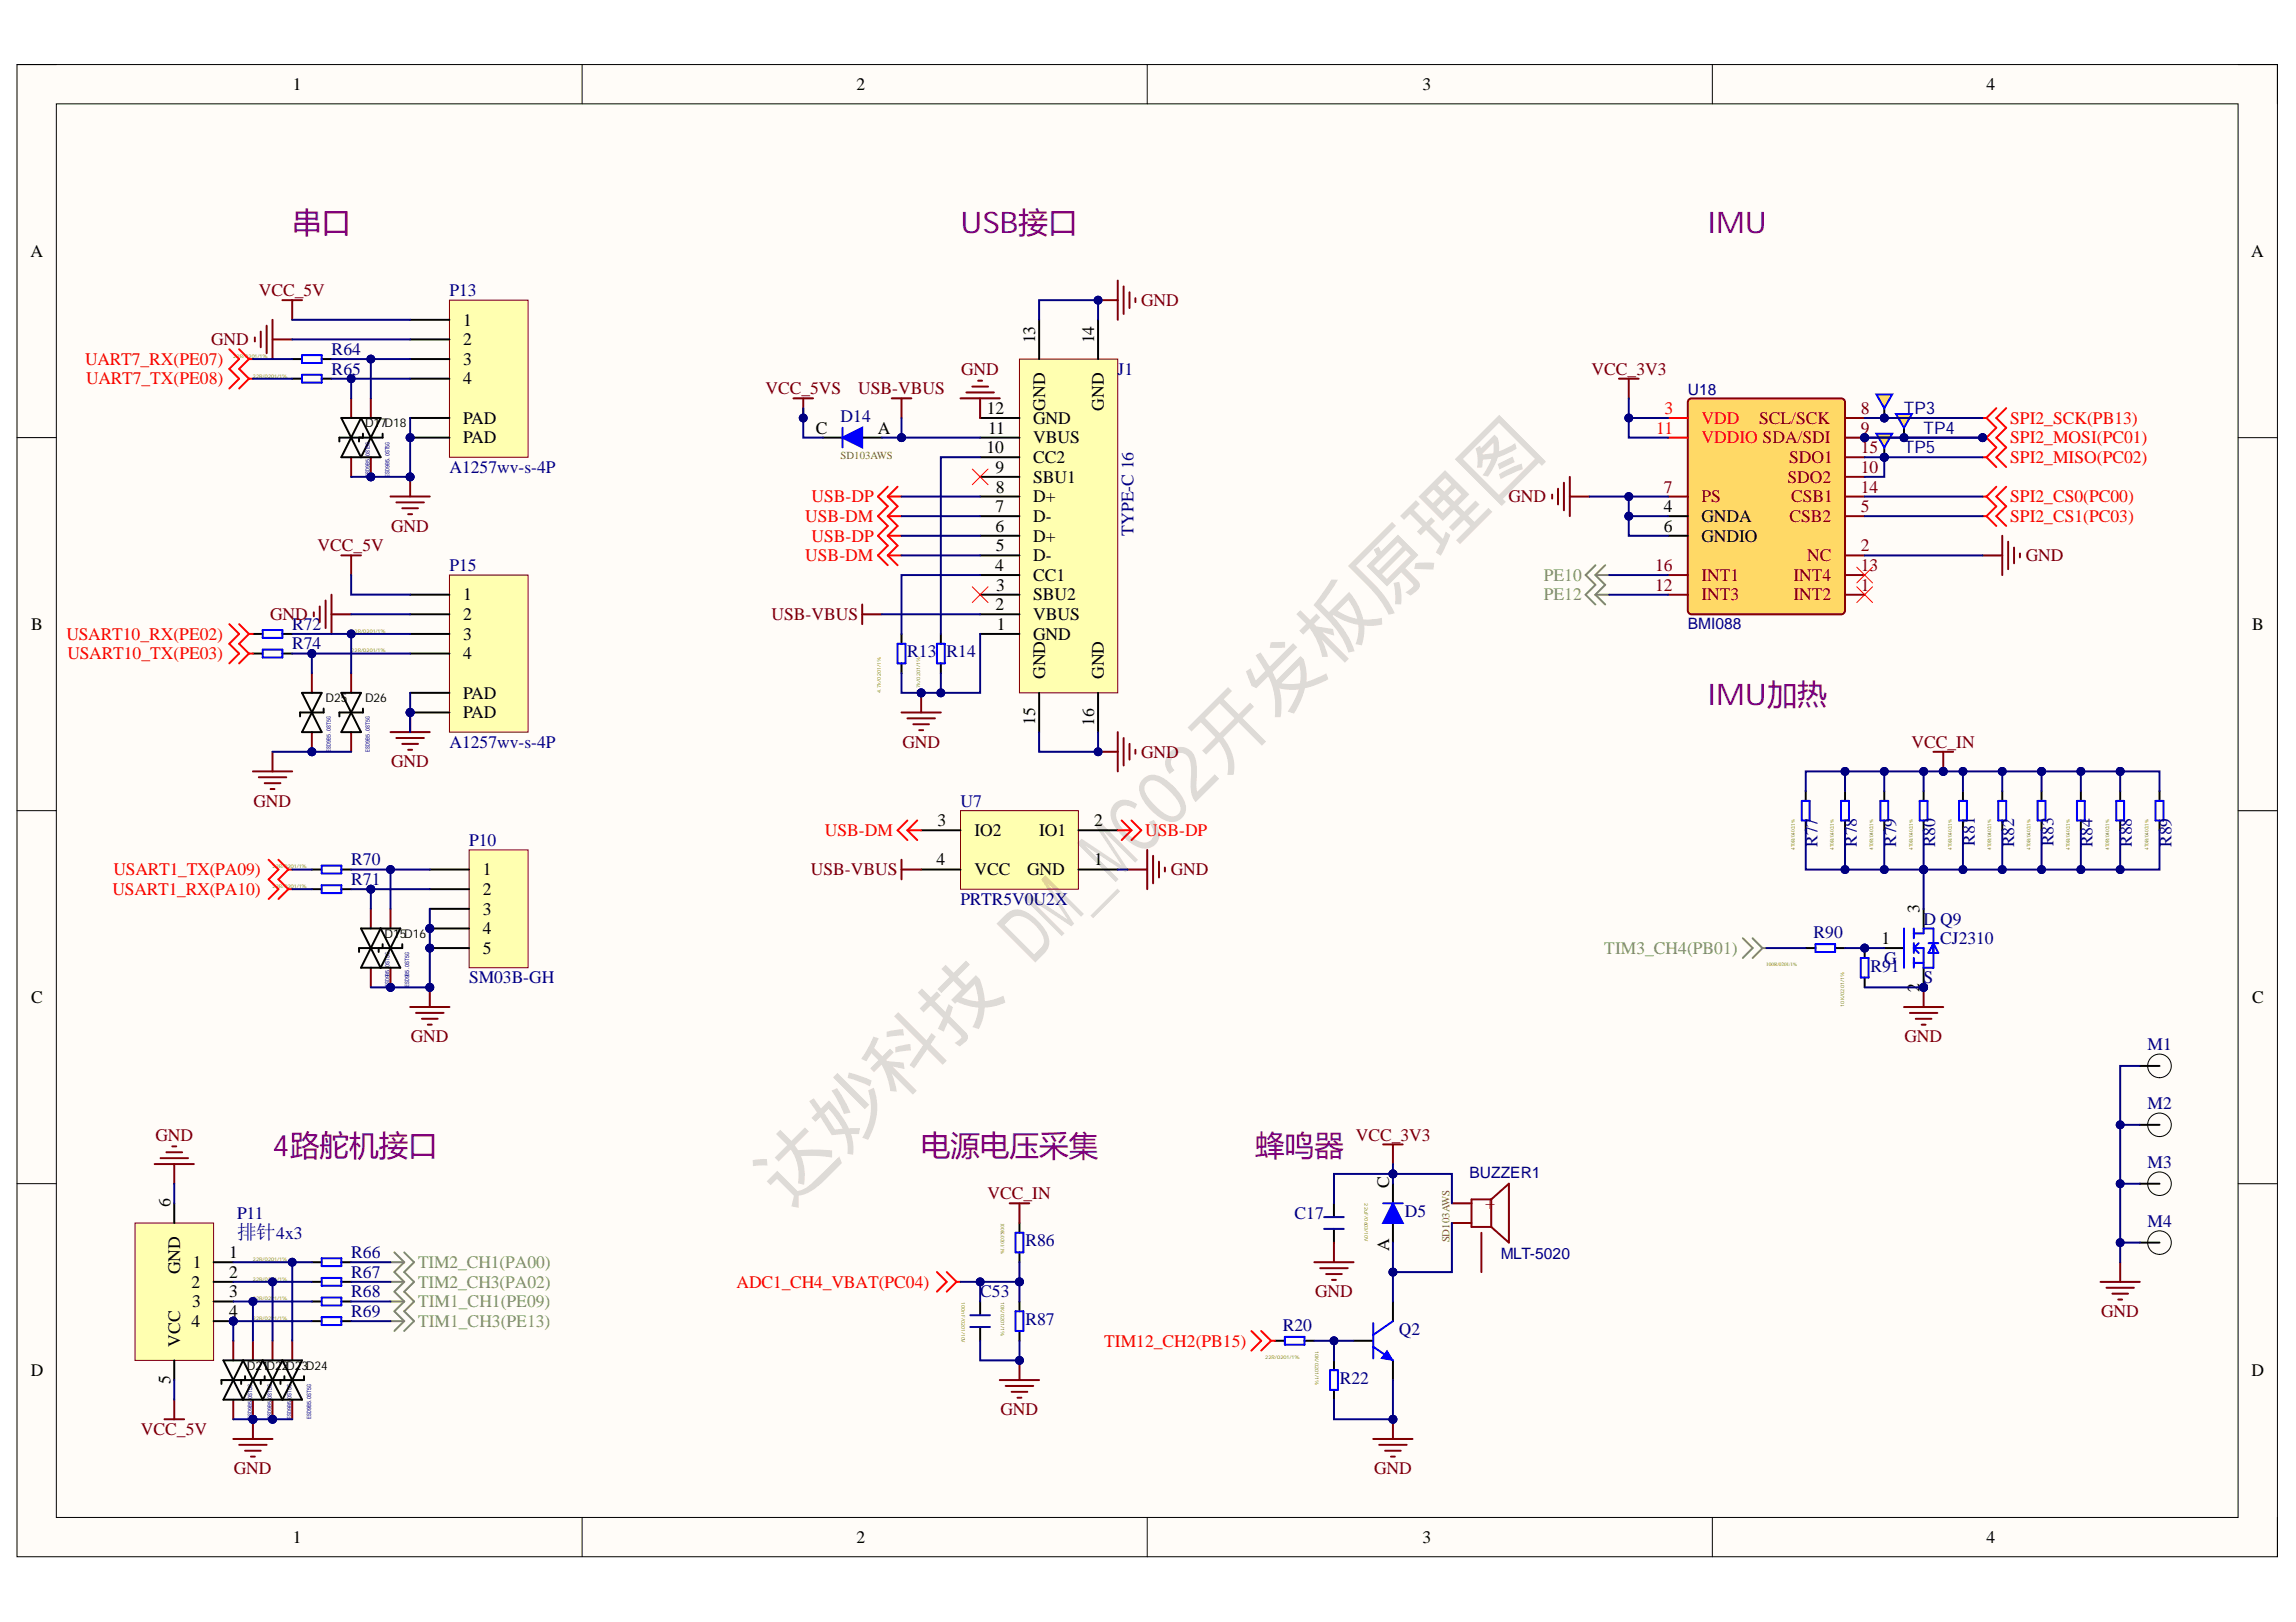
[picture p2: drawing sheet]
<svg xmlns="http://www.w3.org/2000/svg" width="297mm" height="210mm" viewBox="0 0 297 210" stroke-linecap="round" stroke-linejoin="round" font-family="sans-serif">
<defs><g id="words">
<text font-size="9.9" x="102.1" y="156.4" transform="rotate(-45 102.1 156.4)">达妙科技 DM_MC02开发板原理图</text>
<g font-size="3.8" fill="#800080">
<text x="37.8" y="30.2">串口</text>
<text x="124.3" y="30.2">USB接口</text>
<text x="220.9" y="30.2">IMU</text>
<text x="220.9" y="91.2">IMU加热</text>
<text x="35.2" y="149.6">4路舵机接口</text>
<text x="119.2" y="149.6">电源电压采集</text>
<text x="162.4" y="149.6">蜂鸣器</text>
</g>
<text font-size="2.5" fill="#000080" x="30.7" y="160.3">排针4x3</text>
<g font-size="2.3">
<text x="37.9" y="11.7">1</text>
<text x="110.8" y="11.7">2</text>
<text x="184" y="11.7">3</text>
<text x="257" y="11.7">4</text>
<text x="3.9" y="33.2">A</text>
<text x="291.3" y="33.2">A</text>
<text x="59.9" y="42.1">1</text>
<text x="59.9" y="44.7">2</text>
<text x="59.9" y="47.2">3</text>
<text x="133.9" y="44.4" transform="rotate(-90 133.9 44.4)">13</text>
<text x="141.5" y="44.4" transform="rotate(-90 141.5 44.4)">14</text>
<text x="59.9" y="49.8">4</text>
<text x="127.7" y="53.6">12</text>
<text x="135.2" y="53.1" transform="rotate(-90 135.2 53.1)">GND</text>
<text x="142.8" y="53.1" transform="rotate(-90 142.8 53.1)">GND</text>
<text x="59.9" y="54.8">PAD</text>
<text x="59.9" y="57.4">PAD</text>
<text x="105.5" y="56.1">C</text>
<text x="113.6" y="56.1">A</text>
<text x="127.6" y="58.6">10</text>
<text x="127.8" y="56.1">11</text>
<text x="133.7" y="59.9">CC2</text>
<text x="133.7" y="57.4">VBUS</text>
<text x="133.7" y="54.8">GND</text>
<text x="128.8" y="61.2">9</text>
<text x="128.8" y="63.8">8</text>
<text x="133.7" y="65">D+</text>
<text x="133.7" y="62.5">SBU1</text>
<text x="128.8" y="68.8">6</text>
<text x="128.8" y="66.3">7</text>
<text x="128.8" y="71.4">5</text>
<text x="133.7" y="70.1">D+</text>
<text x="133.7" y="67.6">D-</text>
<text x="215.3" y="66.3">4</text>
<text x="215.3" y="68.8">6</text>
<text x="220.1" y="67.6">GNDA</text>
<text x="220.1" y="70.1">GNDIO</text>
<text x="59.9" y="77.7">1</text>
<text x="128.8" y="73.9">4</text>
<text x="128.9" y="76.4">3</text>
<text x="133.7" y="77.7">SBU2</text>
<text x="133.7" y="75.2">CC1</text>
<text x="133.7" y="72.6">D-</text>
<text x="4" y="81.5">B</text>
<text x="59.9" y="80.2">2</text>
<text x="59.9" y="82.8">3</text>
<text x="128.8" y="79">2</text>
<text x="129" y="81.5">1</text>
<text x="133.7" y="82.8">GND</text>
<text x="133.7" y="80.2">VBUS</text>
<text x="291.4" y="81.5">B</text>
<text x="59.9" y="85.3">4</text>
<text x="135.2" y="87.9" transform="rotate(-90 135.2 87.9)">GND</text>
<text x="142.8" y="87.9" transform="rotate(-90 142.8 87.9)">GND</text>
<text x="59.9" y="90.4">PAD</text>
<text x="59.9" y="93">PAD</text>
<text x="133.9" y="93.9" transform="rotate(-90 133.9 93.9)">15</text>
<text x="141.5" y="93.9" transform="rotate(-90 141.5 93.9)">16</text>
<text x="121.3" y="106.9">3</text>
<text x="141.5" y="106.9">2</text>
<text x="62.5" y="113.3">1</text>
<text x="121.1" y="112">4</text>
<text x="126.1" y="108.2">IO2</text>
<text x="126.1" y="113.3">VCC</text>
<text x="132.9" y="113.3">GND</text>
<text x="134.4" y="108.2">IO1</text>
<text x="141.5" y="112">1</text>
<text x="62.5" y="115.8">2</text>
<text x="62.5" y="118.4">3</text>
<text x="248.3" y="118.1" transform="rotate(-90 248.3 118.1)">3</text>
<text x="62.5" y="120.9">4</text>
<text x="62.5" y="123.5">5</text>
<text x="243.4" y="122.2">1</text>
<text x="4" y="129.8">C</text>
<text x="248.3" y="128.3" transform="rotate(-90 248.3 128.3)">2</text>
<text x="291.4" y="129.8">C</text>
<text x="179.7" y="153.7" transform="rotate(-90 179.7 153.7)">C</text>
<text x="22" y="156.2" transform="rotate(-90 22 156.2)">6</text>
<text x="179.7" y="161.9" transform="rotate(-90 179.7 161.9)">A</text>
<text x="23.3" y="164.9" transform="rotate(-90 23.3 164.9)">GND</text>
<text x="24.8" y="166.6">2</text>
<text x="25" y="164.1">1</text>
<text x="29.7" y="162.8">1</text>
<text x="29.7" y="165.4">2</text>
<text x="29.7" y="167.9">3</text>
<text x="24.8" y="171.7">4</text>
<text x="24.9" y="169.2">3</text>
<text x="29.7" y="170.5">4</text>
<text x="4" y="178.1">D</text>
<text x="22" y="179.1" transform="rotate(-90 22 179.1)">5</text>
<text x="23.3" y="174.3" transform="rotate(-90 23.3 174.3)">VCC</text>
<text x="291.3" y="178.1">D</text>
<text x="37.9" y="199.7">1</text>
<text x="110.8" y="199.7">2</text>
<text x="184" y="199.7">3</text>
<text x="257" y="199.7">4</text>
</g>
<g font-size="2.3" fill="#800000">
<text x="33.5" y="38.3">VCC_5V</text>
<text x="147.6" y="39.6">GND</text>
<text x="27.3" y="44.7">GND</text>
<text x="99" y="51">VCC_5VS</text>
<text x="111" y="51">USB-VBUS</text>
<text x="124.4" y="48.5">GND</text>
<text x="205.9" y="48.5">VCC_3V3</text>
<text x="195.2" y="65">GND</text>
<text x="41.1" y="71.4">VCC_5V</text>
<text x="50.6" y="68.8">GND</text>
<text x="262.1" y="72.6">GND</text>
<text x="35" y="80.2">GND</text>
<text x="99.8" y="80.2">USB-VBUS</text>
<text x="50.6" y="99.3">GND</text>
<text x="116.7" y="96.8">GND</text>
<text x="147.6" y="98">GND</text>
<text x="247.3" y="96.8">VCC_IN</text>
<text x="32.8" y="104.4">GND</text>
<text x="104.9" y="113.3">USB-VBUS</text>
<text x="151.5" y="113.3">GND</text>
<text x="53.1" y="134.9">GND</text>
<text x="246.4" y="134.9">GND</text>
<text x="20.1" y="147.6">GND</text>
<text x="175.4" y="147.6">VCC_3V3</text>
<text x="127.7" y="155.2">VCC_IN</text>
<text x="170.1" y="167.9">GND</text>
<text x="271.8" y="170.5">GND</text>
<text x="18.2" y="185.7">VCC_5V</text>
<text x="129.4" y="183.2">GND</text>
<text x="30.3" y="190.8">GND</text>
<text x="177.8" y="190.8">GND</text>
</g>
<g font-size="2.3" fill="#000080">
<text x="58.1" y="38.3">P13</text>
<text x="42.9" y="46">R64</text>
<text x="42.9" y="48.5">R65</text>
<text x="144.6" y="48.5">J1</text>
<text x="108.7" y="54.6">D14</text>
<text x="58.1" y="61.2">A1257wv-s-4P</text>
<text x="146.7" y="69.3" transform="rotate(-90 146.7 69.3)">TYPE-C 16</text>
<text x="58.1" y="73.9">P15</text>
<text x="37.8" y="81.5">R72</text>
<text x="37.8" y="84">R74</text>
<text x="117.4" y="85.1">R13</text>
<text x="122.5" y="85.1">R14</text>
<text x="58.1" y="96.8">A1257wv-s-4P</text>
<text x="124.3" y="104.4">U7</text>
<text x="45.4" y="112">R70</text>
<text x="60.7" y="109.5">P10</text>
<text x="235.1" y="109.6" transform="rotate(-90 235.1 109.6)">R77</text>
<text x="240.2" y="109.6" transform="rotate(-90 240.2 109.6)">R78</text>
<text x="245.3" y="109.6" transform="rotate(-90 245.3 109.6)">R79</text>
<text x="250.4" y="109.7" transform="rotate(-90 250.4 109.7)">R80</text>
<text x="255.5" y="109.5" transform="rotate(-90 255.5 109.5)">R81</text>
<text x="260.6" y="109.7" transform="rotate(-90 260.6 109.7)">R82</text>
<text x="265.7" y="109.5" transform="rotate(-90 265.7 109.5)">R83</text>
<text x="270.7" y="109.7" transform="rotate(-90 270.7 109.7)">R84</text>
<text x="275.8" y="109.6" transform="rotate(-90 275.8 109.6)">R88</text>
<text x="280.9" y="109.6" transform="rotate(-90 280.9 109.6)">R89</text>
<text x="45.4" y="114.5">R71</text>
<text x="124.3" y="117.1">PRTR5V0U2X</text>
<text x="248.9" y="119.6">D Q9</text>
<text x="234.6" y="121.4">R90</text>
<text x="242" y="125.7">R91</text>
<text x="243.8" y="124.7">G</text>
<text x="251" y="122.2">CJ2310</text>
<text x="60.7" y="127.3">SM03B-GH</text>
<text x="248.9" y="127.3">S</text>
<text x="277.8" y="135.9">M1</text>
<text x="277.8" y="143.5">M2</text>
<text x="277.8" y="151.1">M3</text>
<text x="30.7" y="157.7">P11</text>
<text x="132.7" y="161.3">R86</text>
<text x="167.5" y="157.7">C17</text>
<text x="181.7" y="157.5">D5</text>
<text x="277.8" y="158.8">M4</text>
<text x="45.4" y="162.8">R66</text>
<text x="45.4" y="165.4">R67</text>
<text x="45.4" y="167.9">R68</text>
<text x="126.8" y="167.9">C53</text>
<text x="45.4" y="170.5">R69</text>
<text x="132.7" y="171.5">R87</text>
<text x="166" y="172.2">R20</text>
<text x="181" y="172.8">Q2</text>
<text x="173.3" y="179.1">R22</text>
</g>
<g font-size="2.3" fill="#f00">
<text x="11" y="47.2">UART7_RX(PE07)</text>
<text x="11.1" y="49.8">UART7_TX(PE08)</text>
<text x="215.3" y="53.6">3</text>
<text x="214.3" y="56.1">11</text>
<text x="220.1" y="54.8">VDD</text>
<text x="220.1" y="57.4">VDDIO SDA/SDI</text>
<text x="260.1" y="59.9">SPI2_MISO(PC02)</text>
<text x="260.1" y="54.8">SPI2_SCK(PB13)</text>
<text x="260.1" y="57.4">SPI2_MOSI(PC01)</text>
<text x="105" y="65">USB-DP</text>
<text x="260.1" y="65">SPI2_CS0(PC00)</text>
<text x="104.2" y="67.6">USB-DM</text>
<text x="105" y="70.1">USB-DP</text>
<text x="260.1" y="67.6">SPI2_CS1(PC03)</text>
<text x="104.2" y="72.6">USB-DM</text>
<text x="8.6" y="82.8">USART10_RX(PE02)</text>
<text x="8.7" y="85.3">USART10_TX(PE03)</text>
<text x="14.7" y="113.3">USART1_TX(PA09)</text>
<text x="106.7" y="108.2">USB-DM</text>
<text x="148.1" y="108.2">USB-DP</text>
<text x="14.6" y="115.8">USART1_RX(PA10)</text>
<text x="95.3" y="166.6">ADC1_CH4_VBAT(PC04)</text>
<text x="142.9" y="174.3">TIM12_CH2(PB15)</text>
</g>
<g font-size="2.3" fill="#800">
<text x="240.7" y="53.6">8</text>
<text x="227.6" y="54.8">SCL/SCK</text>
<text x="231.5" y="59.9">SDO1</text>
<text x="240.7" y="56.1">9</text>
<text x="240.7" y="58.6">15</text>
<text x="215.3" y="63.8">7</text>
<text x="220.1" y="65">PS</text>
<text x="231.2" y="62.5">SDO2</text>
<text x="231.7" y="65">CSB1</text>
<text x="240.7" y="61.2">10</text>
<text x="240.7" y="63.8">14</text>
<text x="231.5" y="67.6">CSB2</text>
<text x="240.7" y="71.4">2</text>
<text x="240.7" y="66.3">5</text>
<text x="214.1" y="76.4">12</text>
<text x="214.1" y="73.9">16</text>
<text x="220.1" y="77.7">INT3</text>
<text x="220.1" y="75.2">INT1</text>
<text x="232" y="77.7">INT2</text>
<text x="232" y="75.2">INT4</text>
<text x="233.8" y="72.6">NC</text>
<text x="240.7" y="76.4">1</text>
<text x="240.7" y="73.9">13</text>
<text x="192.2" y="156.5">+</text>
</g>
<g font-size="2.3" fill="#6aa84f">
<text x="199.7" y="77.7">PE12</text>
<text x="199.7" y="75.2">PE10</text>
<text x="207.6" y="123.5">TIM3_CH4(PB01)</text>
<text x="54.1" y="164.1">TIM2_CH1(PA00)</text>
<text x="54.1" y="166.6">TIM2_CH3(PA02)</text>
<text x="54.1" y="171.7">TIM1_CH3(PE13)</text>
<text x="54.1" y="169.2">TIM1_CH1(PE09)</text>
</g>
<g font-size="2.2" fill="#000080">
<text x="246.3" y="53.6">TP3</text>
<text x="246.3" y="58.7">TP5</text>
<text x="248.9" y="56.1">TP4</text>
</g>
<g font-size="2" fill="#000080">
<text x="218.3" y="51.1">U18</text>
<text x="218.3" y="81.3">BMI088</text>
<text x="190.1" y="152.5">BUZZER1</text>
<text x="194.2" y="162.9">MLT-5020</text>
</g>
<g font-size="1.6">
<text x="47.2" y="55.3">D17D18</text>
<text x="42.1" y="90.9">D25</text>
<text x="47.2" y="90.9">D26</text>
<text x="49.8" y="121.3">D15D16</text>
<text x="31.9" y="177.2">D21D22D23D24</text>
</g>
<g font-size="1.4" fill="#808000">
<text x="108.7" y="59.4">SD103AWS</text>
<text x="187.5" y="160.8" transform="rotate(-90 187.5 160.8)">SD103AWS</text>
</g>
<g font-size=".7" fill="#808000">
<text x="232.2" y="110" transform="rotate(-90 232.2 110)">470R/0402/1%</text>
<text x="237.3" y="110" transform="rotate(-90 237.3 110)">470R/0402/1%</text>
<text x="242.3" y="110" transform="rotate(-90 242.3 110)">470R/0402/1%</text>
<text x="247.5" y="110" transform="rotate(-90 247.5 110)">470R/0402/1%</text>
<text x="252.5" y="110" transform="rotate(-90 252.5 110)">470R/0402/1%</text>
<text x="257.6" y="110" transform="rotate(-90 257.6 110)">470R/0402/1%</text>
<text x="262.7" y="110" transform="rotate(-90 262.7 110)">470R/0402/1%</text>
<text x="267.8" y="110" transform="rotate(-90 267.8 110)">470R/0402/1%</text>
<text x="272.9" y="110" transform="rotate(-90 272.9 110)">470R/0402/1%</text>
<text x="278" y="110" transform="rotate(-90 278 110)">470R/0402/1%</text>
<text x="228.5" y="125.1">100R/0201/1%</text>
<text x="129.5" y="158.2" transform="rotate(90 129.5 158.2)">100K/0201/1%</text>
</g>
<g font-size=".6" fill="#808000">
<text x="30.2" y="46.3">22R/0201/1%</text>
<text x="32.7" y="48.9">22R/0201/1%</text>
<text x="45.4" y="81.9">22R/0201/1%</text>
<text x="45.4" y="84.4">22R/0201/1%</text>
<text x="114" y="89.7" transform="rotate(-90 114 89.7)">4.7k/0201/1%</text>
<text x="119" y="89.7" transform="rotate(-90 119 89.7)">4.7k/0201/1%</text>
<text x="35.2" y="112.4">22R/0201/1%</text>
<text x="35.2" y="114.9">22R/0201/1%</text>
<text x="238.6" y="130.3" transform="rotate(-90 238.6 130.3)">10K/0201/1%</text>
<text x="176.5" y="155.7" transform="rotate(90 176.5 155.7)">22uF/0603/10V</text>
<text x="32.7" y="163.2">22R/0201/1%</text>
<text x="32.7" y="165.7">22R/0201/1%</text>
<text x="32.7" y="168.3">22R/0201/1%</text>
<text x="32.7" y="170.8">22R/0201/1%</text>
<text x="124.4" y="168.4" transform="rotate(90 124.4 168.4)">100nF/0201/10V</text>
<text x="129.5" y="168.4" transform="rotate(90 129.5 168.4)">10K/0201/1%</text>
<text x="163.7" y="175.9">22R/0201/1%</text>
<text x="170.1" y="174.8" transform="rotate(90 170.1 174.8)">10K/0201/1%</text>
</g>
</g></defs>
<path d="M2.2 8.4h292.4v193.1h-292.4z" fill-rule="evenodd" fill="#fffcf8"/>
<path d="M2.2 8.4h292.4v193.1h-292.4z" fill="none" stroke="#000" stroke-width=".13"/>
<path d="M7.3 13.4h282.2v183h-282.2z" fill-rule="evenodd" fill="#fffcf8"/>
<g fill="none" stroke="#000" stroke-width=".13">
<path d="M2.2 8.4h5.1M7.3 13.4h282.2v183h-282.2zM75.3 8.4v5M148.4 8.4v5M221.5 8.4v5M289.5 8.4h5.1v5M2.2 56.6h5.1M289.5 56.6h5.1M2.2 104.9h5.1M289.5 104.9h5.1M2.2 153.2h5.1M289.5 153.2h5.1"/>
<path d="M75.3 196.4v5.1M148.4 196.4v5.1M221.5 196.4v5.1M294.6 196.4v5.1"/>
</g>
<path d="M124.3 104.9h15.2v10.2h-15.2z" fill-rule="evenodd" fill="#ffffb0"/>
<path d="M124.3 104.9h15.2v10.2h-15.2z" fill="none" stroke="#800000" stroke-width=".13"/>
<path d="M119.2 112.5h5.1M119.2 107.4h5.1M139.5 112.5h5.1M139.5 107.4h5.1" fill="none" stroke="#000" stroke-width=".25"/>
<path d="M116.6 112.5h2.6M116.6 111.3v2.5M145.9 112.5h2.5M148.4 110v5.1M149.2 110.8v3.5M149.9 111.5v2M150.7 112.3v.5" fill="none" stroke="#800000" stroke-width=".25"/>
<path d="M131.9 46.5h12.7v43.2h-12.7z" fill-rule="evenodd" fill="#ffffb0"/>
<path d="M131.9 46.5h12.7v43.2h-12.7z" fill="none" stroke="#800000" stroke-width=".13"/>
<g fill="none" stroke="#000" stroke-width=".25">
<path d="M126.8 59.2h5.1M126.8 56.6h5.1M126.8 54.1h5.1M134.4 41.4v5.1M142.1 41.4v5.1M126.8 79.5h5.1M126.8 77h5.1M126.8 74.4h5.1M126.8 71.9h5.1M126.8 69.3h5.1M126.8 66.8h5.1M126.8 64.3h5.1"/>
<path d="M126.8 61.7h5.1M126.8 82h5.1M134.4 89.7v5M142.1 89.7v5"/>
</g>
<path d="M142.1 97.3h2.5M144.6 94.7v5.1M145.4 95.5v3.6M146.1 96.3v2M146.9 97v.5" fill="none" stroke="#800000" stroke-width=".25"/>
<circle cx="142.1" cy="97.3" r=".51" fill="#000080"/>
<circle cx="142.1" cy="97.3" r=".51" fill="none" stroke="#000080" stroke-width=".13"/>
<path d="M116.6 92.2h5.1M117.4 93h3.6M118.2 93.7h2M118.9 94.5h.5M119.2 89.7v2.5" fill="none" stroke="#800000" stroke-width=".25"/>
<circle cx="119.2" cy="89.7" r=".51" fill="#000080"/>
<circle cx="119.2" cy="89.7" r=".51" fill="none" stroke="#000080" stroke-width=".13"/>
<path d="M102.6 51.5h2.6M103.9 51.5v2.6M124.3 51.5h5M125 50.8h3.6M125.8 50h2M126.5 49.3h.6M126.8 51.5v2.6" fill="none" stroke="#800000" stroke-width=".25"/>
<path d="M114.9 66.8l1.2 1.3-1.2 1.2M114.9 64.3l1.2 1.2-1.2 1.3M114.9 63l-1.3 1.3 1.3 1.2-1.3 1.3 1.3 1.3-1.3 1.2 1.3 1.3-1.3 1.3 1.3 1.2M114.9 66.8h1.7M114.9 69.3l1.2 1.3-1.2 1.3M114.9 69.3h1.7M114.9 64.3h1.7M114.9 71.9l1.2 1.2M114.9 71.9h1.7M116.1 63l-1.2 1.3" fill="none" stroke="#f00" stroke-width=".25"/>
<circle cx="103.9" cy="54.1" r=".51" fill="#000080"/>
<circle cx="103.9" cy="54.1" r=".51" fill="none" stroke="#000080" stroke-width=".13"/>
<g fill="none" stroke="#000" stroke-width=".13">
<circle cx="279.4" cy="137.9" r="1.53"/>
<circle cx="279.4" cy="145.6" r="1.53"/>
<circle cx="279.4" cy="153.2" r="1.53"/>
<circle cx="279.4" cy="160.8" r="1.53"/>
</g>
<path d="M116.6 82v1.3M116.6 85.8v1.3M121.7 82v1.3M121.7 85.8v1.3M276.8 137.9h2.6M172.6 155.7v1.8M172.6 159v1.8M276.8 145.6h2.6M276.8 153.2h2.6M172.6 176v1.3M172.6 179.9v1.2M276.8 160.8h2.6" fill="none" stroke="#000" stroke-width=".25"/>
<g fill="none" stroke="#800000" stroke-width=".25">
<path d="M170 163.3h5.1M170.8 164.1h3.6M171.6 164.9h2M172.3 165.6h.5M172.6 160.8v2.5M271.7 165.9h5.1M272.5 166.7h3.6M273.3 167.4h2M274 168.2h.5M274.3 163.3v2.6M177.7 186.2h5M178.4 187h3.6"/>
<path d="M179.2 187.7h2M180 188.5h.5M180.2 183.7v2.5"/>
</g>
<path d="M116.1 83.3h1v2.5h-1zM121.2 83.3h1v2.5h-1zM172.1 177.3h1v2.6h-1z" fill="none" stroke="#00f" stroke-width=".25"/>
<path d="M171.3 159h2.5M171.3 157.5h2.5" fill="none" stroke="#0000bf" stroke-width=".25"/>
<circle cx="180.2" cy="183.7" r=".51" fill="#000080"/>
<circle cx="180.2" cy="183.7" r=".51" fill="none" stroke="#000080" stroke-width=".13"/>
<path d="M165 173.5h1.2M168.8 173.5h1.2" fill="none" stroke="#000" stroke-width=".25"/>
<path d="M166.2 173h2.6v1h-2.6z" fill="none" stroke="#00f" stroke-width=".25"/>
<circle cx="30.2" cy="171" r=".51" fill="#000080"/>
<circle cx="30.2" cy="171" r=".51" fill="none" stroke="#000080" stroke-width=".13"/>
<path d="M17.5 158.3h10.1v17.7h-10.1z" fill-rule="evenodd" fill="#ffffb0"/>
<path d="M17.5 158.3h10.1v17.7h-10.1z" fill="none" stroke="#800000" stroke-width=".13"/>
<path d="M27.6 163.3h2.6M27.6 165.9h2.6M27.6 168.4h2.6M27.6 171h2.6" fill="none" stroke="#000" stroke-width=".25"/>
<circle cx="30.2" cy="171" r=".51" fill="#000080"/>
<circle cx="30.2" cy="171" r=".51" fill="none" stroke="#000080" stroke-width=".13"/>
<path d="M22.5 155.7v2.6M22.5 176v2.6" fill="none" stroke="#000" stroke-width=".25"/>
<circle cx="55.6" cy="120.2" r=".51" fill="#000080"/>
<circle cx="55.6" cy="120.2" r=".51" fill="none" stroke="#000080" stroke-width=".13"/>
<circle cx="55.6" cy="122.7" r=".51" fill="#000080"/>
<circle cx="55.6" cy="122.7" r=".51" fill="none" stroke="#000080" stroke-width=".13"/>
<path d="M60.7 110h7.6v15.2h-7.6z" fill-rule="evenodd" fill="#ffffb0"/>
<path d="M60.7 110h7.6v15.2h-7.6z" fill="none" stroke="#800000" stroke-width=".13"/>
<path d="M55.6 112.5h5.1M55.6 115.1h5.1M55.6 117.6h5.1M55.6 120.2h5.1" fill="none" stroke="#000" stroke-width=".25"/>
<circle cx="55.6" cy="120.2" r=".51" fill="#000080"/>
<circle cx="55.6" cy="120.2" r=".51" fill="none" stroke="#000080" stroke-width=".13"/>
<path d="M55.6 122.7h5.1" fill="none" stroke="#000" stroke-width=".25"/>
<circle cx="55.6" cy="122.7" r=".51" fill="#000080"/>
<circle cx="55.6" cy="122.7" r=".51" fill="none" stroke="#000080" stroke-width=".13"/>
<path d="M53.1 130.3h5M53.8 131.1h3.6M54.6 131.8h2M55.3 132.6h.6M55.6 127.8v2.5" fill="none" stroke="#800000" stroke-width=".25"/>
<circle cx="55.6" cy="127.8" r=".51" fill="#000080"/>
<circle cx="55.6" cy="127.8" r=".51" fill="none" stroke="#000080" stroke-width=".13"/>
<path d="M175.1 173.5h2.6M180.2 168.4v2.6M180.2 176v2.6" fill="none" stroke="#000" stroke-width=".25"/>
<path d="M177.7 174.3l2.5 1.7M177.7 171.2v4.6M180.2 171l-2.5 1.8" fill="none" stroke="#00f" stroke-width=".25"/>
<path d="M179.4 174.8l.8 1.2-1.5-.2z" fill="#00f"/>
<path d="M179.4 174.8l.8 1.2-1.5-.2z" fill="none" stroke="#00f" stroke-width=".13"/>
<path d="M180.2 153.2v2.5M180.2 158.3v2.5" fill="none" stroke="#000" stroke-width=".25"/>
<path d="M178.9 155.7h2.6" fill="none" stroke="#00f" stroke-width=".25"/>
<path d="M180.2 155.7l1.3 2.6h-2.6z" fill="#00f"/>
<path d="M109 55.4v2.5M180.2 155.7l1.3 2.6h-2.6z" fill="none" stroke="#00f" stroke-width=".25"/>
<path d="M106.5 56.6h2.5M111.5 56.6h2.6" fill="none" stroke="#000" stroke-width=".25"/>
<path d="M109 56.6l2.5-1.2v2.5z" fill="#00f"/>
<path d="M109 56.6l2.5-1.2v2.5zM41.6 162.8h2.6v1.1h-2.6zM41.6 165.4h2.6v1h-2.6zM41.6 167.9h2.6v1h-2.6zM41.6 170.5h2.6v1h-2.6z" fill="none" stroke="#00f" stroke-width=".25"/>
<path d="M40.3 163.3h1.3M40.3 165.9h1.3M40.3 168.4h1.3M40.3 171h1.3M44.2 163.3h1.2M44.2 165.9h1.2M44.2 168.4h1.2M44.2 171h1.2" fill="none" stroke="#000" stroke-width=".25"/>
<circle cx="53.1" cy="56.6" r=".51" fill="#000080"/>
<circle cx="53.1" cy="56.6" r=".51" fill="none" stroke="#000080" stroke-width=".13"/>
<path d="M58.1 38.8h10.2v20.4h-10.2z" fill-rule="evenodd" fill="#ffffb0"/>
<path d="M58.1 38.8h10.2v20.4h-10.2z" fill="none" stroke="#800000" stroke-width=".13"/>
<path d="M53.1 41.4h5M53.1 43.9h5M53.1 46.5h5M53.1 49h5M53.1 54.1h5M53.1 56.6h5" fill="none" stroke="#000" stroke-width=".25"/>
<circle cx="53.1" cy="56.6" r=".51" fill="#000080"/>
<circle cx="53.1" cy="56.6" r=".51" fill="none" stroke="#000080" stroke-width=".13"/>
<path d="M40.3 112.5h1.3M40.3 115.1h1.3M44.2 112.5h1.2M44.2 115.1h1.2" fill="none" stroke="#000" stroke-width=".25"/>
<path d="M41.6 112h2.6v1h-2.6zM41.6 114.6h2.6v1h-2.6z" fill="none" stroke="#00f" stroke-width=".25"/>
<path d="M50.5 64.3h5.1M51.3 65h3.5M52 65.8h2.1M52.8 66.5h.5M53.1 61.7v2.6M111.5 78.2v2.6M111.5 79.5h2.6" fill="none" stroke="#800000" stroke-width=".25"/>
<circle cx="53.1" cy="61.7" r=".51" fill="#000080"/>
<circle cx="53.1" cy="61.7" r=".51" fill="none" stroke="#000080" stroke-width=".13"/>
<path d="M36.5 38.8h2.6M37.8 38.8v2.6M33 43.7v.5M33.7 42.9v2M34.5 42.1v3.6M35.3 41.4v5.1M35.3 43.9h2.5M129.3 178.6h5.1M130.1 179.4h3.6M131.9 176v2.6M130.9 180.1h2M131.6 180.9h.5" fill="none" stroke="#800000" stroke-width=".25"/>
<path d="M37.8 46.5h1.3M37.8 49h1.3M41.6 46.5h1.3M41.6 49h1.3M131.9 168.4v1.3M131.9 172.2v1.3" fill="none" stroke="#000" stroke-width=".25"/>
<path d="M39.1 46h2.5v1h-2.5zM39.1 48.5h2.5v1h-2.5zM131.4 169.7h1v2.5h-1z" fill="none" stroke="#00f" stroke-width=".25"/>
<circle cx="131.9" cy="176" r=".51" fill="#000080"/>
<circle cx="131.9" cy="176" r=".51" fill="none" stroke="#000080" stroke-width=".13"/>
<path d="M131.9 158.3v1.2M126.8 168.4v1.8M126.8 171.7v1.8M131.9 162.1v1.2" fill="none" stroke="#000" stroke-width=".25"/>
<path d="M125.5 171.7h2.6M125.5 170.2h2.6" fill="none" stroke="#0000bf" stroke-width=".25"/>
<path d="M131.4 159.5h1v2.6h-1z" fill="none" stroke="#00f" stroke-width=".25"/>
<g fill="none" stroke="#800000" stroke-width=".25">
<path d="M20 150.6h5.1M20.8 149.9h3.5M21.5 149.1h2.1M22.3 148.4h.5M22.5 150.6v2.6M130.6 155.7h2.6M131.9 155.7v2.6M21.3 183.7h2.5M22.5 181.1v2.6M30.2 186.2h5.1M30.9 187h3.6M31.7 187.7h2"/>
<path d="M32.5 188.5h.5M32.7 183.7v2.5"/>
</g>
<circle cx="32.7" cy="183.7" r=".51" fill="#000080"/>
<circle cx="32.7" cy="183.7" r=".51" fill="none" stroke="#000080" stroke-width=".13"/>
<path d="M142.1 38.8h2.5M144.6 36.3v5.1M145.4 37.1v3.5M146.1 37.8v2.1M146.9 38.6v.5" fill="none" stroke="#800000" stroke-width=".25"/>
<circle cx="142.1" cy="38.8" r=".51" fill="#000080"/>
<circle cx="142.1" cy="38.8" r=".51" fill="none" stroke="#000080" stroke-width=".13"/>
<path d="M125.8 60.7l2 2M125.8 75.9l2 2.1M127.8 60.7l-2 2M127.8 75.9l-2 2.1" fill="none" stroke="#f00" stroke-width=".13"/>
<path d="M115.4 51.5h2.5M116.6 51.5v2.6" fill="none" stroke="#800000" stroke-width=".25"/>
<circle cx="241.2" cy="56.6" r=".51" fill="#000080"/>
<circle cx="241.2" cy="56.6" r=".51" fill="none" stroke="#000080" stroke-width=".13"/>
<path d="M218.4 51.8l.2-.2h.3h19.3h.2l.2 .2 .1 .3v26.9l-.1 .2-.2 .2-.2 .1h-19.3l-.3-.1-.2-.2v-.2v-26.9z" fill="#ffd966"/>
<path d="M218.4 51.8l.2-.2h.3h19.3h.2l.2 .2 .1 .3v26.9l-.1 .2-.2 .2-.2 .1h-19.3l-.3-.1-.2-.2v-.2v-26.9zM238.7 54.1h2.5M238.7 56.6h2.5M215.8 64.3h2.6M238.7 77h2.5M238.7 71.9h2.5M238.7 66.8h2.5" fill="none" stroke="#800" stroke-width=".25"/>
<path d="M215.8 54.1h2.6" fill="none" stroke="#f00" stroke-width=".25"/>
<path d="M215.8 66.8h2.6M215.8 69.3h2.6" fill="none" stroke="#000" stroke-width=".25"/>
<circle cx="241.2" cy="56.6" r=".51" fill="#000080"/>
<circle cx="241.2" cy="56.6" r=".51" fill="none" stroke="#000080" stroke-width=".13"/>
<path d="M238.7 59.2h2.5M215.8 77h2.6M215.8 74.4h2.6M238.7 61.7h2.5M238.7 74.4h2.5M238.7 64.3h2.5" fill="none" stroke="#800" stroke-width=".25"/>
<path d="M215.8 56.6h2.6" fill="none" stroke="#f00" stroke-width=".25"/>
<path d="M209.4 49h2.6M210.7 49v2.6M200.8 64v.5M201.6 63.2v2.1M202.3 62.5v3.5M203.1 61.7v5.1M203.1 64.3h2.5" fill="none" stroke="#800000" stroke-width=".25"/>
<path d="M240.2 73.4l2.1 2M240.2 75.9l2.1 2.1M242.3 73.4l-2.1 2M242.3 75.9l-2.1 2.1" fill="none" stroke="#f00" stroke-width=".13"/>
<circle cx="243.8" cy="54.1" r=".51" fill="#000080"/>
<circle cx="243.8" cy="54.1" r=".51" fill="none" stroke="#000080" stroke-width=".13"/>
<path d="M243.8 51.6v2.5" fill="none" stroke="#000" stroke-width=".25"/>
<circle cx="243.8" cy="54.1" r=".51" fill="#000080"/>
<circle cx="243.8" cy="54.1" r=".51" fill="none" stroke="#000080" stroke-width=".13"/>
<path d="M242.8 51h2l-1 1.8z" fill="#fdf101"/>
<path d="M242.8 51h2l-1 1.8z" fill="none" stroke="#00f" stroke-width=".25"/>
<circle cx="246.3" cy="56.6" r=".51" fill="#000080"/>
<circle cx="246.3" cy="56.6" r=".51" fill="none" stroke="#000080" stroke-width=".13"/>
<path d="M246.3 54.1v2.5" fill="none" stroke="#000" stroke-width=".25"/>
<circle cx="246.3" cy="56.6" r=".51" fill="#000080"/>
<circle cx="246.3" cy="56.6" r=".51" fill="none" stroke="#000080" stroke-width=".13"/>
<path d="M245.3 53.6h2l-1 1.8z" fill="#fdf101"/>
<path d="M245.3 53.6h2l-1 1.8z" fill="none" stroke="#00f" stroke-width=".25"/>
<circle cx="243.8" cy="59.2" r=".51" fill="#000080"/>
<circle cx="243.8" cy="59.2" r=".51" fill="none" stroke="#000080" stroke-width=".13"/>
<path d="M243.8 56.6v2.6" fill="none" stroke="#000" stroke-width=".25"/>
<circle cx="243.8" cy="59.2" r=".51" fill="#000080"/>
<circle cx="243.8" cy="59.2" r=".51" fill="none" stroke="#000080" stroke-width=".13"/>
<path d="M242.8 56.1h2l-1 1.8z" fill="#fdf101"/>
<path d="M242.8 56.1h2l-1 1.8z" fill="none" stroke="#00f" stroke-width=".25"/>
<path d="M256.5 71.9h2.5M259 69.3v5.1M259.8 70.1v3.6M260.6 70.9v2M261.3 71.6v.5" fill="none" stroke="#800000" stroke-width=".25"/>
<g fill="none" stroke="#f00" stroke-width=".25">
<path d="M256.5 59.2h.5M256.5 54.1h.5M257 59.2l1.3 1.2M257 54.1l1.3 1.3M258.3 57.9l-1.3 1.3M258.3 52.8l-1.3 1.3M259.5 57.9l-1.2 1.3 1.2 1.2M259.5 52.8l-1.2 1.3 1.2 1.3M256.5 64.3h.5M256.5 66.8h.5M257 64.3l1.3 1.2-1.3 1.3M257 66.8l1.3 1.3"/>
<path d="M258.3 63l-1.3 1.3M259.5 63l-1.2 1.3 1.2 1.2-1.2 1.3 1.2 1.3M34.8 111.3l1.2 1.2-1.2 1.3 1.2 1.3-1.2 1.2M36 111.3l1.3 1.2M37.3 115.1l-1.3 1.2M37.3 112.5l-1.3 1.3 1.3 1.3M37.3 115.1h.5M37.3 112.5h.5"/>
</g>
<path d="M48 117.6v2.6M48 125.2v2.6" fill="none" stroke="#800" stroke-width=".25"/>
<path d="M46.7 120.2l2.5 5h-2.5l2.5-5zM49.5 122.2v.5h-3v.5" fill="none" stroke="#000" stroke-width=".25"/>
<circle cx="50.5" cy="127.8" r=".51" fill="#000080"/>
<circle cx="50.5" cy="127.8" r=".51" fill="none" stroke="#000080" stroke-width=".13"/>
<path d="M50.5 117.6v2.6M50.5 125.2v2.6" fill="none" stroke="#800" stroke-width=".25"/>
<circle cx="50.5" cy="127.8" r=".51" fill="#000080"/>
<circle cx="50.5" cy="127.8" r=".51" fill="none" stroke="#000080" stroke-width=".13"/>
<path d="M49.2 120.2l2.6 5h-2.6l2.6-5zM52 122.2v.5h-3v.5M28.9 176h2.6l-1.3 2.6zM30.2 178.6l1.3 2.5h-2.6zM31.7 178.1v.5h-3.1v.5" fill="none" stroke="#000" stroke-width=".25"/>
<path d="M29.7 45.2l1.2 1.3-1.2 1.2 1.2 1.3-1.2 1.3M30.9 45.2l1.3 1.3M32.2 49l-1.3 1.3M32.2 46.5l-1.3 1.2 1.3 1.3M32.2 49h.5M32.2 46.5h.5" fill="none" stroke="#f00" stroke-width=".25"/>
<path d="M30.2 173.5v2.5M30.2 181.1v2.6" fill="none" stroke="#800" stroke-width=".25"/>
<circle cx="32.7" cy="183.7" r=".51" fill="#000080"/>
<circle cx="32.7" cy="183.7" r=".51" fill="none" stroke="#000080" stroke-width=".13"/>
<path d="M32.7 173.5v2.5M32.7 181.1v2.6" fill="none" stroke="#800" stroke-width=".25"/>
<circle cx="32.7" cy="183.7" r=".51" fill="#000080"/>
<circle cx="32.7" cy="183.7" r=".51" fill="none" stroke="#000080" stroke-width=".13"/>
<path d="M31.5 176h2.5l-2.5 5.1h2.5zM34.2 178.1v.5h-3v.5" fill="none" stroke="#000" stroke-width=".25"/>
<circle cx="35.3" cy="183.7" r=".51" fill="#000080"/>
<circle cx="35.3" cy="183.7" r=".51" fill="none" stroke="#000080" stroke-width=".13"/>
<path d="M35.3 173.5v2.5M35.3 181.1v2.6" fill="none" stroke="#800" stroke-width=".25"/>
<circle cx="35.3" cy="183.7" r=".51" fill="#000080"/>
<circle cx="35.3" cy="183.7" r=".51" fill="none" stroke="#000080" stroke-width=".13"/>
<path d="M34 176h5.1l-2.6 5.1zM36.3 178.6v.5M36.5 176l2.6 5.1h-5.1zM36.8 178.1v.5M39.3 178.1v.5h-5.6v.5" fill="none" stroke="#000" stroke-width=".25"/>
<path d="M37.8 173.5v2.5M37.8 181.1v2.6" fill="none" stroke="#800" stroke-width=".25"/>
<circle cx="48" cy="61.7" r=".51" fill="#000080"/>
<circle cx="48" cy="61.7" r=".51" fill="none" stroke="#000080" stroke-width=".13"/>
<path d="M48 51.5v2.6M48 59.2v2.5" fill="none" stroke="#800" stroke-width=".25"/>
<circle cx="48" cy="61.7" r=".51" fill="#000080"/>
<circle cx="48" cy="61.7" r=".51" fill="none" stroke="#000080" stroke-width=".13"/>
<path d="M44.2 54.1h5l-2.5 5.1zM46.4 56.6v.5M46.7 54.1l2.5 5.1h-5zM47 56.1v.5M49.5 56.1v.5h-5.6v.5" fill="none" stroke="#000" stroke-width=".25"/>
<path d="M45.4 51.5v2.6M45.4 59.2v2.5" fill="none" stroke="#800" stroke-width=".25"/>
<g fill="none" stroke="#6aa84f" stroke-width=".25">
<path d="M225.5 121.4l1.2 1.3-1.2 1.3M226.7 121.4l1.3 1.3M228 122.7l-1.3 1.3M228 122.7h.5M50.5 163.3h1.8M50.5 165.9h1.8M50.5 171h1.8M50.5 168.4h1.8M51 162.1l1.3 1.2M52.3 163.3l-1.3 1.3 1.3 1.3M52.3 162.1l1.3 1.2-1.3 1.3 1.3 1.3-1.3 1.3 1.3 1.2-1.3 1.3 1.3 1.3-1.3 1.2M52.3 165.9l-1.3 1.3 1.3 1.2"/>
<path d="M52.3 171l-1.3 1.2M52.3 168.4l-1.3 1.3 1.3 1.3"/>
</g>
<path d="M161.9 172.2l1.3 1.3-1.3 1.3M163.2 172.2l1.2 1.3M164.4 173.5l-1.2 1.3M164.4 173.5h.6" fill="none" stroke="#f00" stroke-width=".25"/>
<path d="M44.2 71.9h2.5M45.4 71.9v2.5M50.5 94.7h5.1M51.3 95.5h3.5M52 96.3h2.1M52.8 97h.5M53.1 92.2v2.5" fill="none" stroke="#800000" stroke-width=".25"/>
<circle cx="53.1" cy="92.2" r=".51" fill="#000080"/>
<circle cx="53.1" cy="92.2" r=".51" fill="none" stroke="#000080" stroke-width=".13"/>
<path d="M32.7 82h1.3M32.7 84.6h1.3M36.5 82h1.3M36.5 84.6h1.3M44.2 89.7h2.5l-1.3 2.5zM45.4 92.2l1.3 2.5h-2.5zM47 91.7v.5h-3.1v.5" fill="none" stroke="#000" stroke-width=".25"/>
<path d="M34 81.5h2.5v1h-2.5zM34 84.1h2.5v1h-2.5z" fill="none" stroke="#00f" stroke-width=".25"/>
<path d="M45.4 87.1v2.6M45.4 94.7v2.6" fill="none" stroke="#800" stroke-width=".25"/>
<circle cx="40.3" cy="97.3" r=".51" fill="#000080"/>
<circle cx="40.3" cy="97.3" r=".51" fill="none" stroke="#000080" stroke-width=".13"/>
<path d="M40.3 87.1v2.6M40.3 94.7v2.6" fill="none" stroke="#800" stroke-width=".25"/>
<circle cx="40.3" cy="97.3" r=".51" fill="#000080"/>
<circle cx="40.3" cy="97.3" r=".51" fill="none" stroke="#000080" stroke-width=".13"/>
<path d="M39.1 89.7h2.5l-1.3 2.5zM40.3 92.2l1.3 2.5h-2.5zM41.9 91.7v.5h-3.1v.5" fill="none" stroke="#000" stroke-width=".25"/>
<path d="M32.7 99.8h5.1M35.3 97.3v2.5M33.5 100.6h3.5M34.2 101.3h2.1M35 102.1h.5" fill="none" stroke="#800000" stroke-width=".25"/>
<path d="M29.7 80.8l1.2 1.2-1.2 1.3 1.2 1.3-1.2 1.2M30.9 80.8l1.3 1.2M32.2 84.6l-1.3 1.2M32.2 82l-1.3 1.3 1.3 1.3M32.2 84.6h.5M32.2 82h.5" fill="none" stroke="#f00" stroke-width=".25"/>
<circle cx="248.9" cy="127.8" r=".51" fill="#000080"/>
<circle cx="248.9" cy="127.8" r=".51" fill="none" stroke="#000080" stroke-width=".13"/>
<path d="M243.8 122.7h2.5M248.9 125.2v2.6" fill="none" stroke="#000" stroke-width=".25"/>
<path d="M246.3 120.2v5M247.6 120.2v1.2M247.6 122.1v1.2M247.6 124v1.2M247.6 122.7h1.3v2.5" fill="none" stroke="#00f" stroke-width=".25"/>
<circle cx="248.9" cy="127.8" r=".51" fill="#000080"/>
<circle cx="248.9" cy="127.8" r=".51" fill="none" stroke="#000080" stroke-width=".13"/>
<path d="M247.6 120.8h1.3v-.6h1.2v5h-1.2M247.6 124.6h1.3M248.2 122.1l-.6 .6 .6 .6M249.5 122.1h1.3M250.1 122.1l.7 1.2h-1.3z" fill="none" stroke="#00f" stroke-width=".25"/>
<path d="M248.9 117.6v2.6" fill="none" stroke="#000" stroke-width=".25"/>
<path d="M246.3 130.3h5.1M247.1 131.1h3.5M247.8 131.8h2.1M248.6 132.6h.5M248.9 127.8v2.5" fill="none" stroke="#800000" stroke-width=".25"/>
<circle cx="248.9" cy="127.8" r=".51" fill="#000080"/>
<circle cx="248.9" cy="127.8" r=".51" fill="none" stroke="#000080" stroke-width=".13"/>
<g fill="none" stroke="#000" stroke-width=".25">
<path d="M233.6 102.4v1.2M233.6 106.2v1.2M238.7 102.4v1.2M238.7 106.2v1.2M243.8 102.4v1.2M243.8 106.2v1.2M248.9 102.4v1.2M248.9 106.2v1.2M254 102.4v1.2M254 106.2v1.2M259 102.4v1.2M259 106.2v1.2"/>
<path d="M264.1 102.4v1.2M264.1 106.2v1.2M269.2 102.4v1.2M269.2 106.2v1.2M233.6 122.7h1.3M237.4 122.7h1.3"/>
</g>
<path d="M233.1 103.6h1v2.6h-1zM238.2 103.6h1v2.6h-1zM243.3 103.6h1v2.6h-1zM248.4 103.6h1v2.6h-1zM253.4 103.6h1.1v2.6h-1.1zM258.5 103.6h1v2.6h-1zM263.6 103.6h1v2.6h-1zM268.7 103.6h1v2.6h-1zM234.9 122.2h2.5v1h-2.5z" fill="none" stroke="#00f" stroke-width=".25"/>
<path d="M250.1 97.3h2.6M251.4 97.3v2.5" fill="none" stroke="#800000" stroke-width=".25"/>
<circle cx="251.4" cy="99.8" r=".51" fill="#000080"/>
<circle cx="251.4" cy="99.8" r=".51" fill="none" stroke="#000080" stroke-width=".13"/>
<path d="M274.3 102.4v1.2M274.3 106.2v1.2M279.4 102.4v1.2M279.4 106.2v1.2" fill="none" stroke="#000" stroke-width=".25"/>
<path d="M273.8 103.6h1v2.6h-1zM278.9 103.6h1v2.6h-1z" fill="none" stroke="#00f" stroke-width=".25"/>
<circle cx="241.2" cy="122.7" r=".51" fill="#000080"/>
<circle cx="241.2" cy="122.7" r=".51" fill="none" stroke="#000080" stroke-width=".13"/>
<path d="M241.2 122.7v1.3" fill="none" stroke="#000" stroke-width=".25"/>
<circle cx="241.2" cy="122.7" r=".51" fill="#000080"/>
<circle cx="241.2" cy="122.7" r=".51" fill="none" stroke="#000080" stroke-width=".13"/>
<path d="M241.2 126.5v1.3" fill="none" stroke="#000" stroke-width=".25"/>
<path d="M240.7 124h1v2.5h-1z" fill="none" stroke="#00f" stroke-width=".25"/>
<path d="M40.6 79.2v.6M41.4 78.5v2M42.1 77.7v3.6M42.9 77v5M42.9 79.5h2.5M178.9 148.1h2.6M180.2 148.1v2.5" fill="none" stroke="#800000" stroke-width=".25"/>
<path d="M121.2 164.6l1.3 1.3-1.3 1.3M122.5 164.6l1.2 1.3M123.7 165.9l-1.2 1.3M123.7 165.9h.6" fill="none" stroke="#f00" stroke-width=".25"/>
<path d="M187.8 155.7h2.6M187.8 158.3h2.6M191.7 159.5v5.1M192.9 155.2l2.3-2v7.6l-2.3-2M192.9 155.2v3.6M192.9 155.2h-2.5v3.6h2.5" fill="none" stroke="#800" stroke-width=".25"/>
<circle cx="53.1" cy="92.2" r=".51" fill="#000080"/>
<circle cx="53.1" cy="92.2" r=".51" fill="none" stroke="#000080" stroke-width=".13"/>
<path d="M58.1 74.4h10.2v20.3h-10.2z" fill-rule="evenodd" fill="#ffffb0"/>
<path d="M58.1 74.4h10.2v20.3h-10.2z" fill="none" stroke="#800000" stroke-width=".13"/>
<path d="M53.1 77h5M53.1 79.5h5M53.1 82h5M53.1 84.6h5M53.1 89.7h5M53.1 92.2h5" fill="none" stroke="#000" stroke-width=".25"/>
<circle cx="53.1" cy="92.2" r=".51" fill="#000080"/>
<circle cx="53.1" cy="92.2" r=".51" fill="none" stroke="#000080" stroke-width=".13"/>
<path d="M256.5 56.6h.5M257 56.6l1.3 1.3M258.3 55.4l-1.3 1.2M259.5 55.4l-1.2 1.2 1.2 1.3" fill="none" stroke="#f00" stroke-width=".25"/>
<circle cx="256.5" cy="56.6" r=".51" fill="#000080"/>
<circle cx="256.5" cy="56.6" r=".51" fill="none" stroke="#000080" stroke-width=".13"/>
<path d="M206.4 77l1.3 1.2M206.4 74.4l1.3 1.3-1.3 1.3M206.4 73.1l-1.3 1.3 1.3 1.3-1.3 1.3 1.3 1.2M206.4 77h1.8M206.4 74.4h1.8M207.7 73.1l-1.3 1.3" fill="none" stroke="#6aa84f" stroke-width=".25"/>
<path d="M117.4 107.4l1.3 1.3M117.4 106.2l-1.3 1.2 1.3 1.3M117.4 107.4h1.8M118.7 106.2l-1.3 1.2M144.6 107.4h1.8M145.1 106.2l1.3 1.2M146.4 107.4l-1.3 1.3M146.4 106.2l1.3 1.2-1.3 1.3" fill="none" stroke="#f00" stroke-width=".25"/>
<path d="M274.3 160.8h2.5" fill="none" stroke="#000080" stroke-width=".25"/>
<circle cx="274.3" cy="160.8" r=".51" fill="#000080"/>
<circle cx="274.3" cy="160.8" r=".51" fill="none" stroke="#000080" stroke-width=".13"/>
<path d="M274.3 153.2h2.5" fill="none" stroke="#000080" stroke-width=".25"/>
<circle cx="274.3" cy="153.2" r=".51" fill="#000080"/>
<circle cx="274.3" cy="153.2" r=".51" fill="none" stroke="#000080" stroke-width=".13"/>
<path d="M274.3 145.6h2.5" fill="none" stroke="#000080" stroke-width=".25"/>
<circle cx="274.3" cy="145.6" r=".51" fill="#000080"/>
<circle cx="274.3" cy="145.6" r=".51" fill="none" stroke="#000080" stroke-width=".13"/>
<path d="M116.6 56.6h10.2M116.6 71.9h10.2M116.6 69.3h10.2M116.6 66.8h10.2M116.6 64.3h10.2M144.6 112.5h1.3" fill="none" stroke="#000080" stroke-width=".25"/>
<circle cx="116.6" cy="56.6" r=".51" fill="#000080"/>
<circle cx="116.6" cy="56.6" r=".51" fill="none" stroke="#000080" stroke-width=".13"/>
<path d="M126.8 74.4h-10.2v7.6M116.6 87.1v2.6h2.6" fill="none" stroke="#000080" stroke-width=".25"/>
<circle cx="119.2" cy="89.7" r=".51" fill="#000080"/>
<circle cx="119.2" cy="89.7" r=".51" fill="none" stroke="#000080" stroke-width=".13"/>
<path d="M126.8 59.2h-5.1v22.8M180.2 151.9h-7.6v3.8" fill="none" stroke="#000080" stroke-width=".25"/>
<circle cx="180.2" cy="151.9" r=".51" fill="#000080"/>
<circle cx="180.2" cy="151.9" r=".51" fill="none" stroke="#000080" stroke-width=".13"/>
<path d="M180.2 164.6v3.8" fill="none" stroke="#000080" stroke-width=".25"/>
<circle cx="180.2" cy="164.6" r=".51" fill="#000080"/>
<circle cx="180.2" cy="164.6" r=".51" fill="none" stroke="#000080" stroke-width=".13"/>
<path d="M180.2 150.6v1.3" fill="none" stroke="#000080" stroke-width=".25"/>
<circle cx="180.2" cy="151.9" r=".51" fill="#000080"/>
<circle cx="180.2" cy="151.9" r=".51" fill="none" stroke="#000080" stroke-width=".13"/>
<path d="M180.2 151.9h7.6v3.8" fill="none" stroke="#000080" stroke-width=".25"/>
<circle cx="180.2" cy="151.9" r=".51" fill="#000080"/>
<circle cx="180.2" cy="151.9" r=".51" fill="none" stroke="#000080" stroke-width=".13"/>
<path d="M180.2 151.9v1.3" fill="none" stroke="#000080" stroke-width=".25"/>
<circle cx="180.2" cy="151.9" r=".51" fill="#000080"/>
<circle cx="180.2" cy="151.9" r=".51" fill="none" stroke="#000080" stroke-width=".13"/>
<path d="M180.2 160.8v3.8" fill="none" stroke="#000080" stroke-width=".25"/>
<circle cx="180.2" cy="164.6" r=".51" fill="#000080"/>
<circle cx="180.2" cy="164.6" r=".51" fill="none" stroke="#000080" stroke-width=".13"/>
<path d="M114.1 56.6h2.5" fill="none" stroke="#000080" stroke-width=".25"/>
<circle cx="116.6" cy="56.6" r=".51" fill="#000080"/>
<circle cx="116.6" cy="56.6" r=".51" fill="none" stroke="#000080" stroke-width=".13"/>
<path d="M103.9 52.8v3.8h2.6" fill="none" stroke="#000080" stroke-width=".25"/>
<circle cx="103.9" cy="54.1" r=".51" fill="#000080"/>
<circle cx="103.9" cy="54.1" r=".51" fill="none" stroke="#000080" stroke-width=".13"/>
<path d="M30.2 171h10.1" fill="none" stroke="#000080" stroke-width=".25"/>
<circle cx="30.2" cy="171" r=".51" fill="#000080"/>
<circle cx="30.2" cy="171" r=".51" fill="none" stroke="#000080" stroke-width=".13"/>
<path d="M55.6 117.6v10.2M45.4 171h5.1M45.4 168.4h5.1M45.4 165.9h5.1M45.4 163.3h5.1" fill="none" stroke="#000080" stroke-width=".25"/>
<circle cx="55.6" cy="120.2" r=".51" fill="#000080"/>
<circle cx="55.6" cy="120.2" r=".51" fill="none" stroke="#000080" stroke-width=".13"/>
<circle cx="55.6" cy="122.7" r=".51" fill="#000080"/>
<circle cx="55.6" cy="122.7" r=".51" fill="none" stroke="#000080" stroke-width=".13"/>
<circle cx="55.6" cy="127.8" r=".51" fill="#000080"/>
<circle cx="55.6" cy="127.8" r=".51" fill="none" stroke="#000080" stroke-width=".13"/>
<path d="M37.8 115.1h2.5M37.8 112.5h2.5M48 115.1h7.6" fill="none" stroke="#000080" stroke-width=".25"/>
<circle cx="48" cy="115.1" r=".51" fill="#000080"/>
<circle cx="48" cy="115.1" r=".51" fill="none" stroke="#000080" stroke-width=".13"/>
<path d="M48 115.1v2.5" fill="none" stroke="#000080" stroke-width=".25"/>
<circle cx="48" cy="115.1" r=".51" fill="#000080"/>
<circle cx="48" cy="115.1" r=".51" fill="none" stroke="#000080" stroke-width=".13"/>
<path d="M50.5 112.5v5.1" fill="none" stroke="#000080" stroke-width=".25"/>
<circle cx="50.5" cy="112.5" r=".51" fill="#000080"/>
<circle cx="50.5" cy="112.5" r=".51" fill="none" stroke="#000080" stroke-width=".13"/>
<path d="M30.2 171v2.5" fill="none" stroke="#000080" stroke-width=".25"/>
<circle cx="30.2" cy="171" r=".51" fill="#000080"/>
<circle cx="30.2" cy="171" r=".51" fill="none" stroke="#000080" stroke-width=".13"/>
<path d="M32.7 168.4v5.1" fill="none" stroke="#000080" stroke-width=".25"/>
<circle cx="32.7" cy="168.4" r=".51" fill="#000080"/>
<circle cx="32.7" cy="168.4" r=".51" fill="none" stroke="#000080" stroke-width=".13"/>
<path d="M35.3 165.9v7.6" fill="none" stroke="#000080" stroke-width=".25"/>
<circle cx="35.3" cy="165.9" r=".51" fill="#000080"/>
<circle cx="35.3" cy="165.9" r=".51" fill="none" stroke="#000080" stroke-width=".13"/>
<path d="M37.8 163.3v10.2" fill="none" stroke="#000080" stroke-width=".25"/>
<circle cx="37.8" cy="163.3" r=".51" fill="#000080"/>
<circle cx="37.8" cy="163.3" r=".51" fill="none" stroke="#000080" stroke-width=".13"/>
<path d="M32.7 46.5h5.1M32.7 49h5.1M37.8 41.4h15.3M37.8 43.9h15.3M53.1 54.1v7.6M22.5 178.6v2.5" fill="none" stroke="#000080" stroke-width=".25"/>
<circle cx="53.1" cy="61.7" r=".51" fill="#000080"/>
<circle cx="53.1" cy="61.7" r=".51" fill="none" stroke="#000080" stroke-width=".13"/>
<circle cx="53.1" cy="56.6" r=".51" fill="#000080"/>
<circle cx="53.1" cy="56.6" r=".51" fill="none" stroke="#000080" stroke-width=".13"/>
<path d="M45.4 61.7h7.7" fill="none" stroke="#000080" stroke-width=".25"/>
<circle cx="48" cy="61.7" r=".51" fill="#000080"/>
<circle cx="48" cy="61.7" r=".51" fill="none" stroke="#000080" stroke-width=".13"/>
<circle cx="53.1" cy="61.7" r=".51" fill="#000080"/>
<circle cx="53.1" cy="61.7" r=".51" fill="none" stroke="#000080" stroke-width=".13"/>
<path d="M48 46.5v5" fill="none" stroke="#000080" stroke-width=".25"/>
<circle cx="48" cy="46.5" r=".51" fill="#000080"/>
<circle cx="48" cy="46.5" r=".51" fill="none" stroke="#000080" stroke-width=".13"/>
<path d="M22.5 153.2v2.5M30.2 183.7h2.5" fill="none" stroke="#000080" stroke-width=".25"/>
<circle cx="32.7" cy="183.7" r=".51" fill="#000080"/>
<circle cx="32.7" cy="183.7" r=".51" fill="none" stroke="#000080" stroke-width=".13"/>
<path d="M172.6 173.5v2.5" fill="none" stroke="#000080" stroke-width=".25"/>
<circle cx="172.6" cy="173.5" r=".51" fill="#000080"/>
<circle cx="172.6" cy="173.5" r=".51" fill="none" stroke="#000080" stroke-width=".13"/>
<path d="M180.2 178.6v5.1" fill="none" stroke="#000080" stroke-width=".25"/>
<circle cx="180.2" cy="183.7" r=".51" fill="#000080"/>
<circle cx="180.2" cy="183.7" r=".51" fill="none" stroke="#000080" stroke-width=".13"/>
<path d="M172.6 181.1v2.6h7.6" fill="none" stroke="#000080" stroke-width=".25"/>
<circle cx="180.2" cy="183.7" r=".51" fill="#000080"/>
<circle cx="180.2" cy="183.7" r=".51" fill="none" stroke="#000080" stroke-width=".13"/>
<path d="M134.4 94.7v2.6h7.7v-2.6" fill="none" stroke="#000080" stroke-width=".25"/>
<circle cx="142.1" cy="97.3" r=".51" fill="#000080"/>
<circle cx="142.1" cy="97.3" r=".51" fill="none" stroke="#000080" stroke-width=".13"/>
<path d="M134.4 41.4v-2.6h7.7v2.6" fill="none" stroke="#000080" stroke-width=".25"/>
<circle cx="142.1" cy="38.8" r=".51" fill="#000080"/>
<circle cx="142.1" cy="38.8" r=".51" fill="none" stroke="#000080" stroke-width=".13"/>
<path d="M121.7 87.1v2.6" fill="none" stroke="#000080" stroke-width=".25"/>
<circle cx="121.7" cy="89.7" r=".51" fill="#000080"/>
<circle cx="121.7" cy="89.7" r=".51" fill="none" stroke="#000080" stroke-width=".13"/>
<path d="M116.6 54.1v2.5M114.1 79.5h12.7" fill="none" stroke="#000080" stroke-width=".25"/>
<circle cx="116.6" cy="56.6" r=".51" fill="#000080"/>
<circle cx="116.6" cy="56.6" r=".51" fill="none" stroke="#000080" stroke-width=".13"/>
<path d="M131.9 165.9v2.5" fill="none" stroke="#000080" stroke-width=".25"/>
<circle cx="131.9" cy="165.9" r=".51" fill="#000080"/>
<circle cx="131.9" cy="165.9" r=".51" fill="none" stroke="#000080" stroke-width=".13"/>
<path d="M131.9 163.3v2.6" fill="none" stroke="#000080" stroke-width=".25"/>
<circle cx="131.9" cy="165.9" r=".51" fill="#000080"/>
<circle cx="131.9" cy="165.9" r=".51" fill="none" stroke="#000080" stroke-width=".13"/>
<path d="M210.7 66.8v2.5h5.1" fill="none" stroke="#000080" stroke-width=".25"/>
<circle cx="210.7" cy="66.8" r=".51" fill="#000080"/>
<circle cx="210.7" cy="66.8" r=".51" fill="none" stroke="#000080" stroke-width=".13"/>
<path d="M210.7 64.3v2.5h5.1" fill="none" stroke="#000080" stroke-width=".25"/>
<circle cx="210.7" cy="66.8" r=".51" fill="#000080"/>
<circle cx="210.7" cy="66.8" r=".51" fill="none" stroke="#000080" stroke-width=".13"/>
<circle cx="210.7" cy="64.3" r=".51" fill="#000080"/>
<circle cx="210.7" cy="64.3" r=".51" fill="none" stroke="#000080" stroke-width=".13"/>
<path d="M241.2 54.1h15.3" fill="none" stroke="#000080" stroke-width=".25"/>
<circle cx="243.8" cy="54.1" r=".51" fill="#000080"/>
<circle cx="243.8" cy="54.1" r=".51" fill="none" stroke="#000080" stroke-width=".13"/>
<path d="M241.2 56.6h15.3" fill="none" stroke="#000080" stroke-width=".25"/>
<circle cx="256.5" cy="56.6" r=".51" fill="#000080"/>
<circle cx="256.5" cy="56.6" r=".51" fill="none" stroke="#000080" stroke-width=".13"/>
<circle cx="246.3" cy="56.6" r=".51" fill="#000080"/>
<circle cx="246.3" cy="56.6" r=".51" fill="none" stroke="#000080" stroke-width=".13"/>
<circle cx="241.2" cy="56.6" r=".51" fill="#000080"/>
<circle cx="241.2" cy="56.6" r=".51" fill="none" stroke="#000080" stroke-width=".13"/>
<path d="M243.8 59.2v2.5h-2.6" fill="none" stroke="#000080" stroke-width=".25"/>
<circle cx="243.8" cy="59.2" r=".51" fill="#000080"/>
<circle cx="243.8" cy="59.2" r=".51" fill="none" stroke="#000080" stroke-width=".13"/>
<path d="M210.7 54.1h5.1M241.2 64.3h15.3M241.2 66.8h15.3" fill="none" stroke="#000080" stroke-width=".25"/>
<circle cx="210.7" cy="54.1" r=".51" fill="#000080"/>
<circle cx="210.7" cy="54.1" r=".51" fill="none" stroke="#000080" stroke-width=".13"/>
<path d="M241.2 71.9h15.3M48 127.8h7.6" fill="none" stroke="#000080" stroke-width=".25"/>
<circle cx="50.5" cy="127.8" r=".51" fill="#000080"/>
<circle cx="50.5" cy="127.8" r=".51" fill="none" stroke="#000080" stroke-width=".13"/>
<circle cx="55.6" cy="127.8" r=".51" fill="#000080"/>
<circle cx="55.6" cy="127.8" r=".51" fill="none" stroke="#000080" stroke-width=".13"/>
<path d="M32.7 183.7h5.1" fill="none" stroke="#000080" stroke-width=".25"/>
<circle cx="32.7" cy="183.7" r=".51" fill="#000080"/>
<circle cx="32.7" cy="183.7" r=".51" fill="none" stroke="#000080" stroke-width=".13"/>
<circle cx="35.3" cy="183.7" r=".51" fill="#000080"/>
<circle cx="35.3" cy="183.7" r=".51" fill="none" stroke="#000080" stroke-width=".13"/>
<path d="M53.1 89.7v5" fill="none" stroke="#000080" stroke-width=".25"/>
<circle cx="53.1" cy="92.2" r=".51" fill="#000080"/>
<circle cx="53.1" cy="92.2" r=".51" fill="none" stroke="#000080" stroke-width=".13"/>
<path d="M45.4 74.4v2.6h7.7M45.4 79.5h7.7M40.3 84.6v2.5" fill="none" stroke="#000080" stroke-width=".25"/>
<circle cx="40.3" cy="84.6" r=".51" fill="#000080"/>
<circle cx="40.3" cy="84.6" r=".51" fill="none" stroke="#000080" stroke-width=".13"/>
<path d="M40.3 84.6h12.8" fill="none" stroke="#000080" stroke-width=".25"/>
<circle cx="40.3" cy="84.6" r=".51" fill="#000080"/>
<circle cx="40.3" cy="84.6" r=".51" fill="none" stroke="#000080" stroke-width=".13"/>
<path d="M124.3 165.9h7.6" fill="none" stroke="#000080" stroke-width=".25"/>
<circle cx="126.8" cy="165.9" r=".51" fill="#000080"/>
<circle cx="126.8" cy="165.9" r=".51" fill="none" stroke="#000080" stroke-width=".13"/>
<circle cx="131.9" cy="165.9" r=".51" fill="#000080"/>
<circle cx="131.9" cy="165.9" r=".51" fill="none" stroke="#000080" stroke-width=".13"/>
<path d="M126.8 173.5v2.5h5.1v-2.5" fill="none" stroke="#000080" stroke-width=".25"/>
<circle cx="131.9" cy="176" r=".51" fill="#000080"/>
<circle cx="131.9" cy="176" r=".51" fill="none" stroke="#000080" stroke-width=".13"/>
<path d="M228.5 122.7h5.1M238.7 122.7h5.1" fill="none" stroke="#000080" stroke-width=".25"/>
<circle cx="241.2" cy="122.7" r=".51" fill="#000080"/>
<circle cx="241.2" cy="122.7" r=".51" fill="none" stroke="#000080" stroke-width=".13"/>
<path d="M238.7 107.4v5.1" fill="none" stroke="#000080" stroke-width=".25"/>
<circle cx="238.7" cy="112.5" r=".51" fill="#000080"/>
<circle cx="238.7" cy="112.5" r=".51" fill="none" stroke="#000080" stroke-width=".13"/>
<path d="M243.8 107.4v5.1" fill="none" stroke="#000080" stroke-width=".25"/>
<circle cx="243.8" cy="112.5" r=".51" fill="#000080"/>
<circle cx="243.8" cy="112.5" r=".51" fill="none" stroke="#000080" stroke-width=".13"/>
<path d="M248.9 107.4v5.1" fill="none" stroke="#000080" stroke-width=".25"/>
<circle cx="248.9" cy="112.5" r=".51" fill="#000080"/>
<circle cx="248.9" cy="112.5" r=".51" fill="none" stroke="#000080" stroke-width=".13"/>
<path d="M259 107.4v5.1" fill="none" stroke="#000080" stroke-width=".25"/>
<circle cx="259" cy="112.5" r=".51" fill="#000080"/>
<circle cx="259" cy="112.5" r=".51" fill="none" stroke="#000080" stroke-width=".13"/>
<path d="M264.1 107.4v5.1" fill="none" stroke="#000080" stroke-width=".25"/>
<circle cx="264.1" cy="112.5" r=".51" fill="#000080"/>
<circle cx="264.1" cy="112.5" r=".51" fill="none" stroke="#000080" stroke-width=".13"/>
<path d="M248.9 99.8v2.6" fill="none" stroke="#000080" stroke-width=".25"/>
<circle cx="248.9" cy="99.8" r=".51" fill="#000080"/>
<circle cx="248.9" cy="99.8" r=".51" fill="none" stroke="#000080" stroke-width=".13"/>
<path d="M264.1 99.8v2.6" fill="none" stroke="#000080" stroke-width=".25"/>
<circle cx="264.1" cy="99.8" r=".51" fill="#000080"/>
<circle cx="264.1" cy="99.8" r=".51" fill="none" stroke="#000080" stroke-width=".13"/>
<path d="M243.8 99.8v2.6" fill="none" stroke="#000080" stroke-width=".25"/>
<circle cx="243.8" cy="99.8" r=".51" fill="#000080"/>
<circle cx="243.8" cy="99.8" r=".51" fill="none" stroke="#000080" stroke-width=".13"/>
<path d="M233.6 102.4v-2.6h5.1v2.6" fill="none" stroke="#000080" stroke-width=".25"/>
<circle cx="238.7" cy="99.8" r=".51" fill="#000080"/>
<circle cx="238.7" cy="99.8" r=".51" fill="none" stroke="#000080" stroke-width=".13"/>
<path d="M248.9 112.5v5.1" fill="none" stroke="#000080" stroke-width=".25"/>
<circle cx="248.9" cy="112.5" r=".51" fill="#000080"/>
<circle cx="248.9" cy="112.5" r=".51" fill="none" stroke="#000080" stroke-width=".13"/>
<path d="M248.9 112.5h5.1" fill="none" stroke="#000080" stroke-width=".25"/>
<circle cx="248.9" cy="112.5" r=".51" fill="#000080"/>
<circle cx="248.9" cy="112.5" r=".51" fill="none" stroke="#000080" stroke-width=".13"/>
<circle cx="254" cy="112.5" r=".51" fill="#000080"/>
<circle cx="254" cy="112.5" r=".51" fill="none" stroke="#000080" stroke-width=".13"/>
<path d="M264.1 99.8h5.1v2.6" fill="none" stroke="#000080" stroke-width=".25"/>
<circle cx="264.1" cy="99.8" r=".51" fill="#000080"/>
<circle cx="264.1" cy="99.8" r=".51" fill="none" stroke="#000080" stroke-width=".13"/>
<circle cx="269.2" cy="99.8" r=".51" fill="#000080"/>
<circle cx="269.2" cy="99.8" r=".51" fill="none" stroke="#000080" stroke-width=".13"/>
<path d="M274.3 99.8v2.6" fill="none" stroke="#000080" stroke-width=".25"/>
<circle cx="274.3" cy="99.8" r=".51" fill="#000080"/>
<circle cx="274.3" cy="99.8" r=".51" fill="none" stroke="#000080" stroke-width=".13"/>
<path d="M274.3 107.4v5.1h-5.1" fill="none" stroke="#000080" stroke-width=".25"/>
<circle cx="274.3" cy="112.5" r=".51" fill="#000080"/>
<circle cx="274.3" cy="112.5" r=".51" fill="none" stroke="#000080" stroke-width=".13"/>
<circle cx="269.2" cy="112.5" r=".51" fill="#000080"/>
<circle cx="269.2" cy="112.5" r=".51" fill="none" stroke="#000080" stroke-width=".13"/>
<path d="M279.4 107.4v5.1h-5.1" fill="none" stroke="#000080" stroke-width=".25"/>
<circle cx="274.3" cy="112.5" r=".51" fill="#000080"/>
<circle cx="274.3" cy="112.5" r=".51" fill="none" stroke="#000080" stroke-width=".13"/>
<path d="M241.2 127.8h7.7" fill="none" stroke="#000080" stroke-width=".25"/>
<circle cx="248.9" cy="127.8" r=".51" fill="#000080"/>
<circle cx="248.9" cy="127.8" r=".51" fill="none" stroke="#000080" stroke-width=".13"/>
<path d="M251.4 99.8h2.6" fill="none" stroke="#000080" stroke-width=".25"/>
<circle cx="251.4" cy="99.8" r=".51" fill="#000080"/>
<circle cx="251.4" cy="99.8" r=".51" fill="none" stroke="#000080" stroke-width=".13"/>
<circle cx="254" cy="99.8" r=".51" fill="#000080"/>
<circle cx="254" cy="99.8" r=".51" fill="none" stroke="#000080" stroke-width=".13"/>
<path d="M259 99.8h5.1" fill="none" stroke="#000080" stroke-width=".25"/>
<circle cx="259" cy="99.8" r=".51" fill="#000080"/>
<circle cx="259" cy="99.8" r=".51" fill="none" stroke="#000080" stroke-width=".13"/>
<circle cx="264.1" cy="99.8" r=".51" fill="#000080"/>
<circle cx="264.1" cy="99.8" r=".51" fill="none" stroke="#000080" stroke-width=".13"/>
<path d="M269.2 99.8h5.1" fill="none" stroke="#000080" stroke-width=".25"/>
<circle cx="269.2" cy="99.8" r=".51" fill="#000080"/>
<circle cx="269.2" cy="99.8" r=".51" fill="none" stroke="#000080" stroke-width=".13"/>
<circle cx="274.3" cy="99.8" r=".51" fill="#000080"/>
<circle cx="274.3" cy="99.8" r=".51" fill="none" stroke="#000080" stroke-width=".13"/>
<path d="M274.3 99.8h5.1v2.6" fill="none" stroke="#000080" stroke-width=".25"/>
<circle cx="274.3" cy="99.8" r=".51" fill="#000080"/>
<circle cx="274.3" cy="99.8" r=".51" fill="none" stroke="#000080" stroke-width=".13"/>
<path d="M254 102.4v-2.6h5v2.6" fill="none" stroke="#000080" stroke-width=".25"/>
<circle cx="254" cy="99.8" r=".51" fill="#000080"/>
<circle cx="254" cy="99.8" r=".51" fill="none" stroke="#000080" stroke-width=".13"/>
<circle cx="259" cy="99.8" r=".51" fill="#000080"/>
<circle cx="259" cy="99.8" r=".51" fill="none" stroke="#000080" stroke-width=".13"/>
<path d="M45.4 115.1h2.6" fill="none" stroke="#000080" stroke-width=".25"/>
<circle cx="48" cy="115.1" r=".51" fill="#000080"/>
<circle cx="48" cy="115.1" r=".51" fill="none" stroke="#000080" stroke-width=".13"/>
<path d="M45.4 49v2.5" fill="none" stroke="#000080" stroke-width=".25"/>
<circle cx="45.4" cy="49" r=".51" fill="#000080"/>
<circle cx="45.4" cy="49" r=".51" fill="none" stroke="#000080" stroke-width=".13"/>
<path d="M187.8 158.3v6.3h-7.6" fill="none" stroke="#000080" stroke-width=".25"/>
<circle cx="180.2" cy="164.6" r=".51" fill="#000080"/>
<circle cx="180.2" cy="164.6" r=".51" fill="none" stroke="#000080" stroke-width=".13"/>
<path d="M241.2 56.6h15.3" fill="none" stroke="#000080" stroke-width=".25"/>
<circle cx="241.2" cy="56.6" r=".51" fill="#000080"/>
<circle cx="241.2" cy="56.6" r=".51" fill="none" stroke="#000080" stroke-width=".13"/>
<circle cx="256.5" cy="56.6" r=".51" fill="#000080"/>
<circle cx="256.5" cy="56.6" r=".51" fill="none" stroke="#000080" stroke-width=".13"/>
<path d="M208.2 77h7.6M208.2 74.4h7.6M45.4 82v5.1" fill="none" stroke="#000080" stroke-width=".25"/>
<circle cx="45.4" cy="82" r=".51" fill="#000080"/>
<circle cx="45.4" cy="82" r=".51" fill="none" stroke="#000080" stroke-width=".13"/>
<path d="M35.3 97.3h10.1" fill="none" stroke="#000080" stroke-width=".25"/>
<circle cx="40.3" cy="97.3" r=".51" fill="#000080"/>
<circle cx="40.3" cy="97.3" r=".51" fill="none" stroke="#000080" stroke-width=".13"/>
<path d="M37.8 84.6h2.5" fill="none" stroke="#000080" stroke-width=".25"/>
<circle cx="40.3" cy="84.6" r=".51" fill="#000080"/>
<circle cx="40.3" cy="84.6" r=".51" fill="none" stroke="#000080" stroke-width=".13"/>
<path d="M238.7 99.8h12.7" fill="none" stroke="#000080" stroke-width=".25"/>
<circle cx="238.7" cy="99.8" r=".51" fill="#000080"/>
<circle cx="238.7" cy="99.8" r=".51" fill="none" stroke="#000080" stroke-width=".13"/>
<circle cx="243.8" cy="99.8" r=".51" fill="#000080"/>
<circle cx="243.8" cy="99.8" r=".51" fill="none" stroke="#000080" stroke-width=".13"/>
<circle cx="248.9" cy="99.8" r=".51" fill="#000080"/>
<circle cx="248.9" cy="99.8" r=".51" fill="none" stroke="#000080" stroke-width=".13"/>
<circle cx="251.4" cy="99.8" r=".51" fill="#000080"/>
<circle cx="251.4" cy="99.8" r=".51" fill="none" stroke="#000080" stroke-width=".13"/>
<path d="M233.6 107.4v5.1h15.3" fill="none" stroke="#000080" stroke-width=".25"/>
<circle cx="238.7" cy="112.5" r=".51" fill="#000080"/>
<circle cx="238.7" cy="112.5" r=".51" fill="none" stroke="#000080" stroke-width=".13"/>
<circle cx="243.8" cy="112.5" r=".51" fill="#000080"/>
<circle cx="243.8" cy="112.5" r=".51" fill="none" stroke="#000080" stroke-width=".13"/>
<circle cx="248.9" cy="112.5" r=".51" fill="#000080"/>
<circle cx="248.9" cy="112.5" r=".51" fill="none" stroke="#000080" stroke-width=".13"/>
<path d="M254 107.4v5.1h15.2v-5.1" fill="none" stroke="#000080" stroke-width=".25"/>
<circle cx="254" cy="112.5" r=".51" fill="#000080"/>
<circle cx="254" cy="112.5" r=".51" fill="none" stroke="#000080" stroke-width=".13"/>
<circle cx="259" cy="112.5" r=".51" fill="#000080"/>
<circle cx="259" cy="112.5" r=".51" fill="none" stroke="#000080" stroke-width=".13"/>
<circle cx="264.1" cy="112.5" r=".51" fill="#000080"/>
<circle cx="264.1" cy="112.5" r=".51" fill="none" stroke="#000080" stroke-width=".13"/>
<circle cx="269.2" cy="112.5" r=".51" fill="#000080"/>
<circle cx="269.2" cy="112.5" r=".51" fill="none" stroke="#000080" stroke-width=".13"/>
<path d="M276.8 137.9h-2.5v25.4" fill="none" stroke="#000080" stroke-width=".25"/>
<circle cx="274.3" cy="145.6" r=".51" fill="#000080"/>
<circle cx="274.3" cy="145.6" r=".51" fill="none" stroke="#000080" stroke-width=".13"/>
<circle cx="274.3" cy="153.2" r=".51" fill="#000080"/>
<circle cx="274.3" cy="153.2" r=".51" fill="none" stroke="#000080" stroke-width=".13"/>
<circle cx="274.3" cy="160.8" r=".51" fill="#000080"/>
<circle cx="274.3" cy="160.8" r=".51" fill="none" stroke="#000080" stroke-width=".13"/>
<path d="M170 173.5h5.1" fill="none" stroke="#000080" stroke-width=".25"/>
<circle cx="172.6" cy="173.5" r=".51" fill="#000080"/>
<circle cx="172.6" cy="173.5" r=".51" fill="none" stroke="#000080" stroke-width=".13"/>
<path d="M30.2 168.4h10.1" fill="none" stroke="#000080" stroke-width=".25"/>
<circle cx="32.7" cy="168.4" r=".51" fill="#000080"/>
<circle cx="32.7" cy="168.4" r=".51" fill="none" stroke="#000080" stroke-width=".13"/>
<path d="M30.2 165.9h10.1" fill="none" stroke="#000080" stroke-width=".25"/>
<circle cx="35.3" cy="165.9" r=".51" fill="#000080"/>
<circle cx="35.3" cy="165.9" r=".51" fill="none" stroke="#000080" stroke-width=".13"/>
<path d="M30.2 163.3h10.1" fill="none" stroke="#000080" stroke-width=".25"/>
<circle cx="37.8" cy="163.3" r=".51" fill="#000080"/>
<circle cx="37.8" cy="163.3" r=".51" fill="none" stroke="#000080" stroke-width=".13"/>
<path d="M126.8 165.9v2.5" fill="none" stroke="#000080" stroke-width=".25"/>
<circle cx="126.8" cy="165.9" r=".51" fill="#000080"/>
<circle cx="126.8" cy="165.9" r=".51" fill="none" stroke="#000080" stroke-width=".13"/>
<path d="M126.8 82v7.7h-7.6" fill="none" stroke="#000080" stroke-width=".25"/>
<circle cx="119.2" cy="89.7" r=".51" fill="#000080"/>
<circle cx="119.2" cy="89.7" r=".51" fill="none" stroke="#000080" stroke-width=".13"/>
<circle cx="121.7" cy="89.7" r=".51" fill="#000080"/>
<circle cx="121.7" cy="89.7" r=".51" fill="none" stroke="#000080" stroke-width=".13"/>
<path d="M205.6 64.3h10.2" fill="none" stroke="#000080" stroke-width=".25"/>
<circle cx="210.7" cy="64.3" r=".51" fill="#000080"/>
<circle cx="210.7" cy="64.3" r=".51" fill="none" stroke="#000080" stroke-width=".13"/>
<path d="M241.2 59.2h15.3" fill="none" stroke="#000080" stroke-width=".25"/>
<circle cx="243.8" cy="59.2" r=".51" fill="#000080"/>
<circle cx="243.8" cy="59.2" r=".51" fill="none" stroke="#000080" stroke-width=".13"/>
<path d="M210.7 51.6v5h5.1" fill="none" stroke="#000080" stroke-width=".25"/>
<circle cx="210.7" cy="54.1" r=".51" fill="#000080"/>
<circle cx="210.7" cy="54.1" r=".51" fill="none" stroke="#000080" stroke-width=".13"/>
<path d="M37.8 82h15.3" fill="none" stroke="#000080" stroke-width=".25"/>
<circle cx="45.4" cy="82" r=".51" fill="#000080"/>
<circle cx="45.4" cy="82" r=".51" fill="none" stroke="#000080" stroke-width=".13"/>
<path d="M42.9 49h10.2" fill="none" stroke="#000080" stroke-width=".25"/>
<circle cx="45.4" cy="49" r=".51" fill="#000080"/>
<circle cx="45.4" cy="49" r=".51" fill="none" stroke="#000080" stroke-width=".13"/>
<path d="M42.9 46.5h10.2" fill="none" stroke="#000080" stroke-width=".25"/>
<circle cx="48" cy="46.5" r=".51" fill="#000080"/>
<circle cx="48" cy="46.5" r=".51" fill="none" stroke="#000080" stroke-width=".13"/>
<path d="M45.4 112.5h10.2" fill="none" stroke="#000080" stroke-width=".25"/>
<circle cx="50.5" cy="112.5" r=".51" fill="#000080"/>
<circle cx="50.5" cy="112.5" r=".51" fill="none" stroke="#000080" stroke-width=".13"/>
<use href="#words"/>
</svg>
